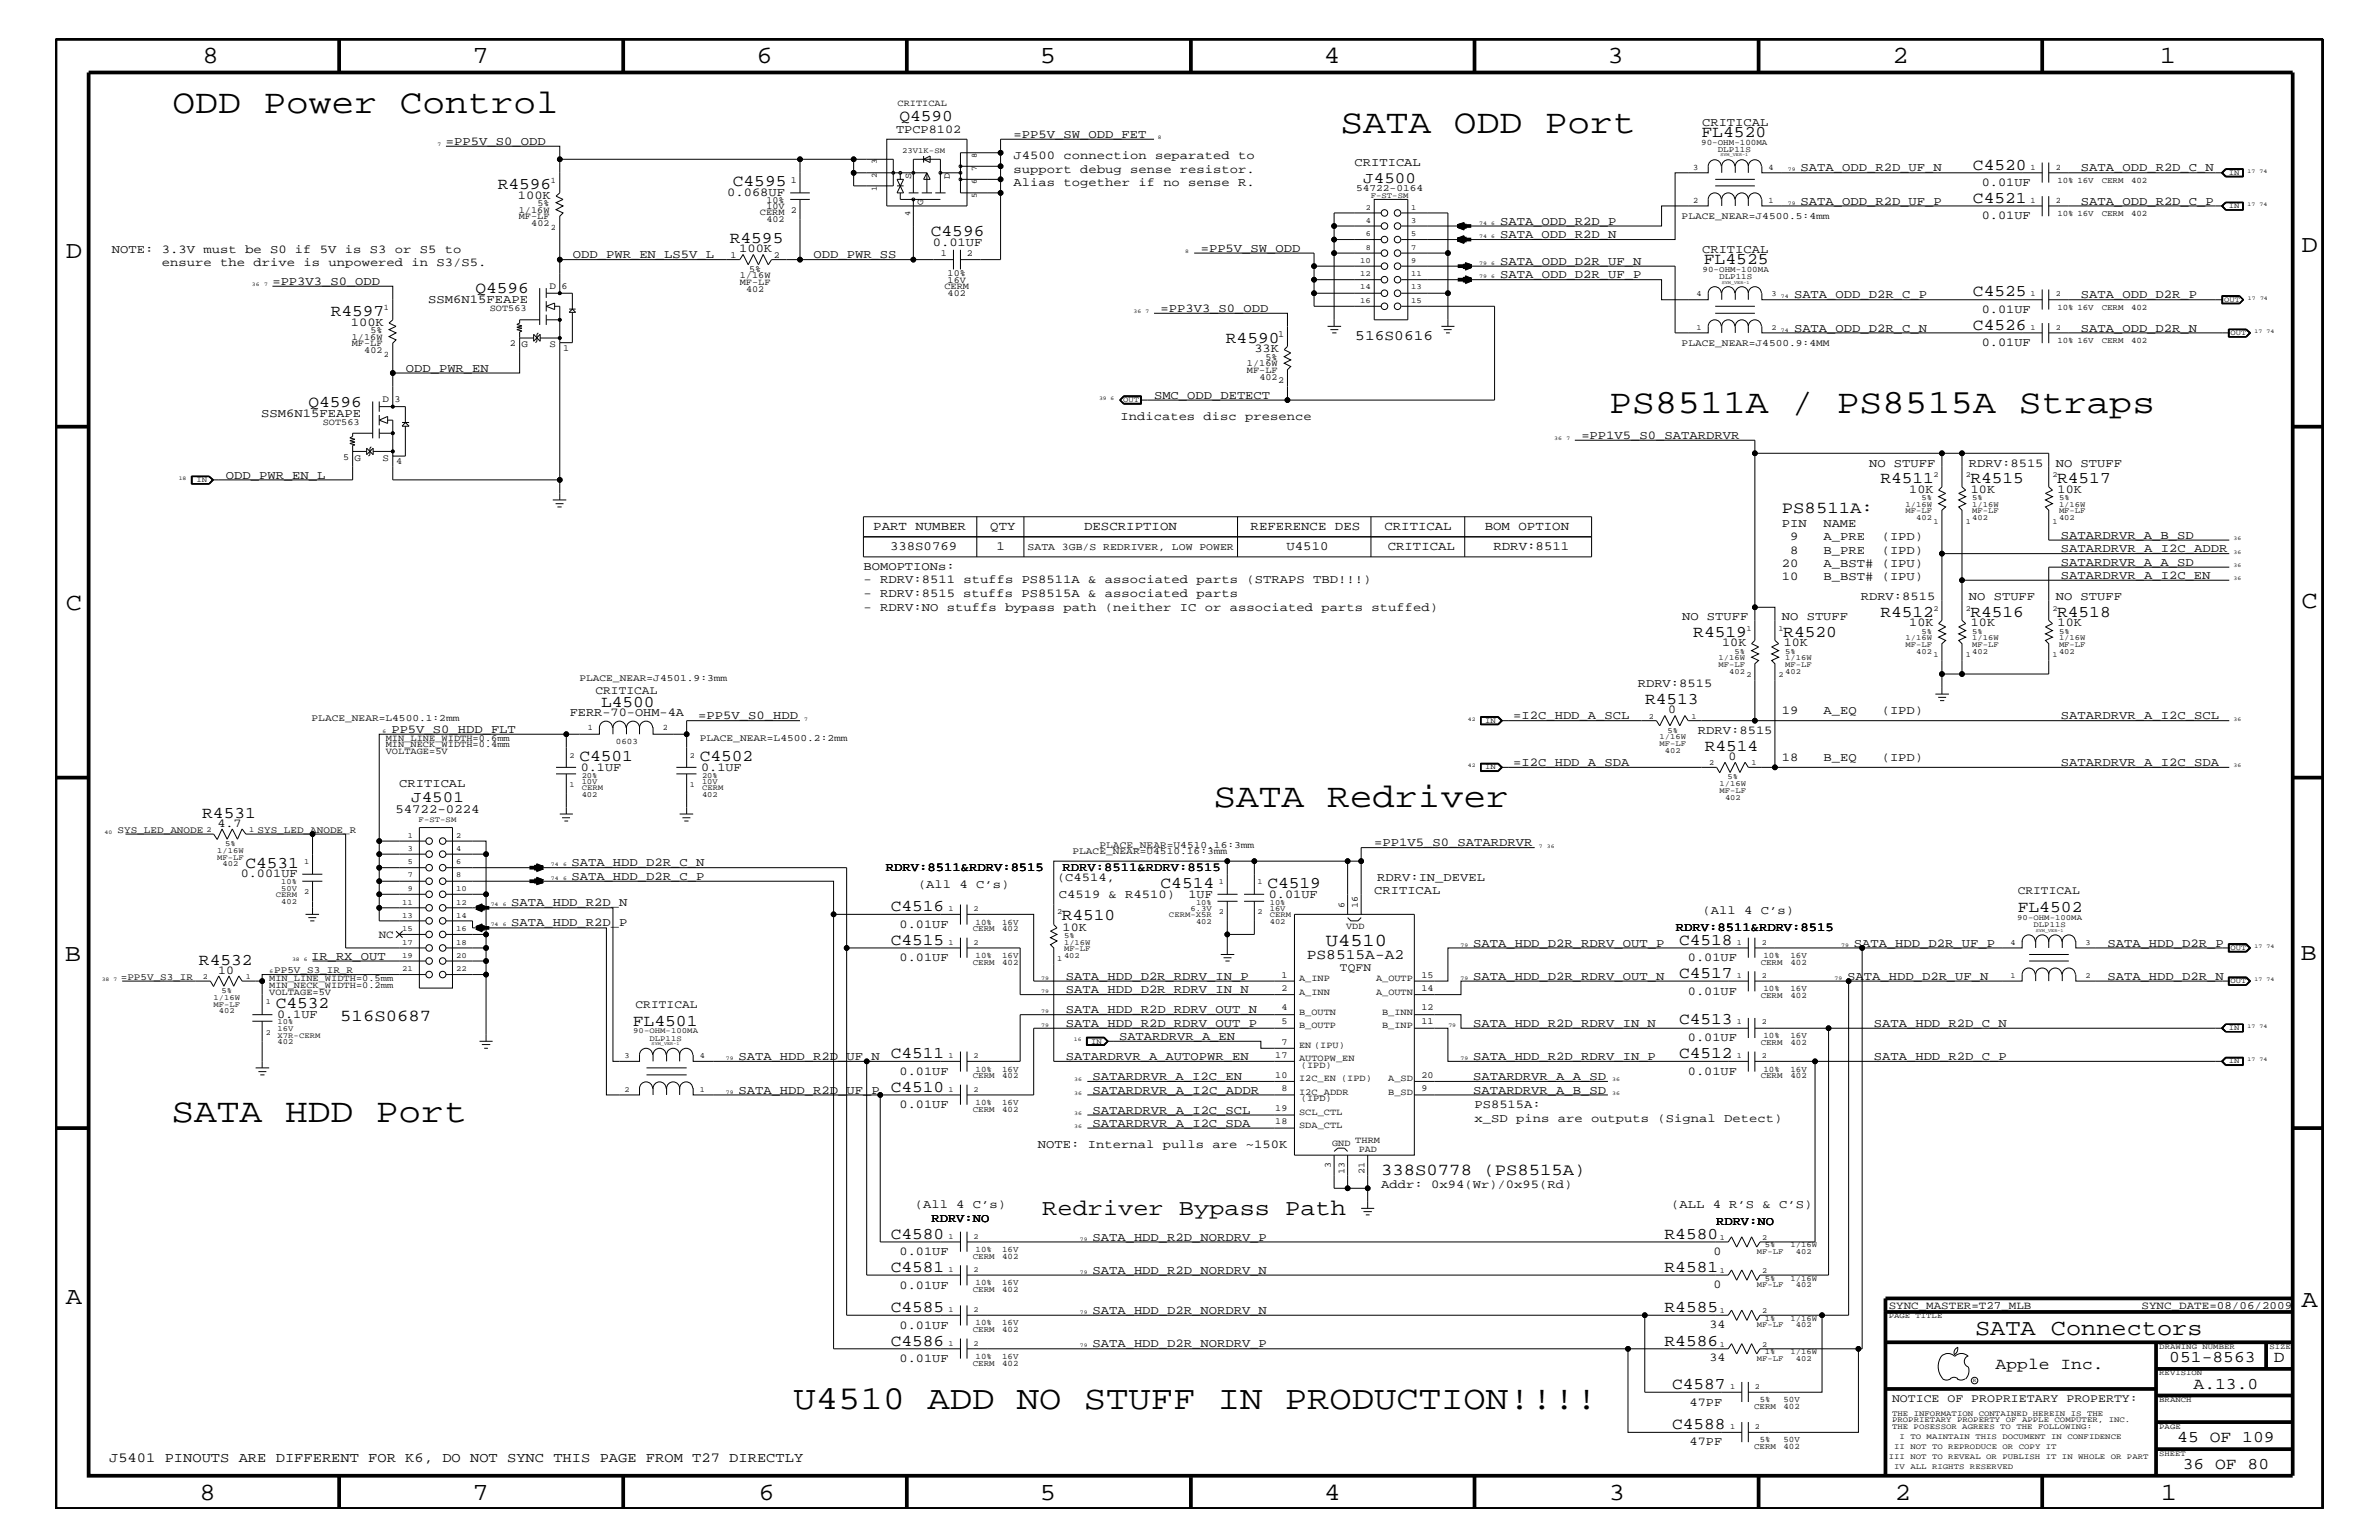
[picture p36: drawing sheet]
<svg xmlns="http://www.w3.org/2000/svg" width="432mm" height="279mm" viewBox="0 0 432 279" stroke-linecap="round" stroke-linejoin="round" font-family="sans-serif">
<defs><g id="words">
<g font-size="6.2">
<text x="31.3" y="20.4">ODD Power Control</text>
<text x="243.3" y="24.1">SATA ODD Port</text>
<text x="292.1" y="75">PS8511A / PS8515A Straps</text>
<text x="220.3" y="146.5">SATA Redriver</text>
<text x="31.1" y="203.5">SATA HDD Port</text>
</g>
<text font-size="6.1" x="144" y="255.6">U4510 ADD NO STUFF IN PRODUCTION!!!!</text>
<g font-size="4.5">
<text x="36.7" y="11.5">8</text>
<text x="85.8" y="11.5">7</text>
<text x="137.3" y="11.5">6</text>
<text x="188.7" y="11.5">5</text>
<text x="240.3" y="11.5">4</text>
<text x="291.8" y="11.5">3</text>
<text x="343.5" y="11.5">2</text>
<text x="392" y="11.5">1</text>
<text x="11.9" y="46.8">D</text>
<text x="417.7" y="45.7">D</text>
<text x="11.9" y="110.6">C</text>
<text x="417.7" y="110.3">C</text>
<text x="11.8" y="174.3">B</text>
<text x="417.6" y="174.2">B</text>
<text x="11.9" y="236.7">A</text>
<text x="417.7" y="237.1">A</text>
<text x="36.2" y="272.1">8</text>
<text x="85.8" y="272.1">7</text>
<text x="137.7" y="272.1">6</text>
<text x="188.7" y="272.1">5</text>
<text x="240.4" y="272.1">4</text>
<text x="292" y="272.1">3</text>
<text x="343.9" y="272.1">2</text>
<text x="392.2" y="272.1">1</text>
</g>
<g font-size="4.1">
<text x="189.2" y="220.4">Redriver Bypass Path</text>
<text x="358.5" y="242.3">SATA Connectors</text>
</g>
<text font-size="3.3" x="240.7" y="171.6">U4510</text>
<g font-size="3">
<text x="163.2" y="21.9">Q4590</text>
<text x="308.8" y="24.9">FL4520</text>
<text x="90.3" y="34.2">R4596</text>
<text x="133" y="33.7">C4595</text>
<text x="358.1" y="30.8">C4520</text>
<text x="358.1" y="36.8">C4521</text>
<text x="132.5" y="44.1">R4595</text>
<text x="169" y="42.9">C4596</text>
<text x="309.2" y="47.9">FL4525</text>
<text x="86.3" y="53.2">Q4596</text>
<text x="358.1" y="53.8">C4525</text>
<text x="60" y="57.3">R4597</text>
<text x="358.1" y="59.8">C4526</text>
<text x="222.5" y="62.2">R4590</text>
<text x="56" y="73.8">Q4596</text>
<text x="341.3" y="87.6">R4511</text>
<text x="357.6" y="87.6">R4515</text>
<text x="373.4" y="87.6">R4517</text>
<text x="323.4" y="93.2">PS8511A:</text>
<text x="341.3" y="111.9">R4512</text>
<text x="357.6" y="111.9">R4516</text>
<text x="373.4" y="111.9">R4518</text>
<text x="307.3" y="115.5">R4519</text>
<text x="323.7" y="115.5">R4520</text>
<text x="109.1" y="128.2">L4500</text>
<text x="298.6" y="127.7">R4513</text>
<text x="309.4" y="136.2">R4514</text>
<text x="105.2" y="138">C4501</text>
<text x="127" y="138">C4502</text>
<text x="36.7" y="148.4">R4531</text>
<text x="44.5" y="157.4">C4531</text>
<text x="210.7" y="161.1">C4514</text>
<text x="230" y="161.1">C4519</text>
<text x="161.7" y="165.3">C4516</text>
<text x="192.7" y="167">R4510</text>
<text x="366.2" y="165.6">FL4502</text>
<text x="161.7" y="171.4">C4515</text>
<text x="304.8" y="171.4">C4518</text>
<text x="36.1" y="175">R4532</text>
<text x="304.8" y="177.4">C4517</text>
<text x="50" y="182.9">C4532</text>
<text x="61.8" y="185.3">516S0687</text>
<text x="304.8" y="185.9">C4513</text>
<text x="114.9" y="186.1">FL4501</text>
<text x="161.7" y="192">C4511</text>
<text x="304.8" y="192">C4512</text>
<text x="161.7" y="198.1">C4510</text>
<text x="250.7" y="213.2">338S0778 (PS8515A)</text>
<text x="161.7" y="224.7">C4580</text>
<text x="302.1" y="224.7">R4580</text>
<text x="161.7" y="230.7">C4581</text>
<text x="302.1" y="230.7">R4581</text>
<text x="161.7" y="238">C4585</text>
<text x="302.1" y="238">R4585</text>
<text x="161.7" y="244.1">C4586</text>
<text x="302.1" y="244.1">R4586</text>
<text x="303.5" y="252">C4587</text>
<text x="362.2" y="248.4">Apple Inc.</text>
<text x="393.7" y="247.1">051-8563</text>
<text x="398.1" y="252">A.13.0</text>
<text x="412.7" y="247.1">D</text>
<text x="303.5" y="259.3">C4588</text>
<text x="395.2" y="261.6">45 OF 109</text>
<text x="396.2" y="266.6">36 OF 80</text>
</g>
<g font-size="2.9">
<text x="247.4" y="33.1">J4500</text>
<text x="74.6" y="145.6">J4501</text>
</g>
<g font-size="2.6">
<text x="246" y="61.7">516S0616</text>
<text x="237.2" y="174">PS8515A-A2</text>
</g>
<text font-size="2.5" x="19.8" y="265.3">J5401 PINOUTS ARE DIFFERENT FOR K6, DO NOT SYNC THIS PAGE FROM T27 DIRECTLY</text>
<g font-size="2.3">
<text x="158.5" y="96.2">PART NUMBER</text>
<text x="161.5" y="99.9">338S0769</text>
<text x="179.7" y="96.2">QTY</text>
<text x="180.8" y="99.9">1</text>
<text x="196.8" y="96.2">DESCRIPTION</text>
<text x="227" y="96.2">REFERENCE DES</text>
<text x="233.5" y="99.9">U4510</text>
<text x="251.3" y="96.2">CRITICAL</text>
<text x="251.9" y="99.9">CRITICAL</text>
<text x="269.5" y="96.2">BOM OPTION</text>
<text x="271.1" y="99.9">RDRV:8511</text>
<text x="71.8" y="147.5">54722-0224</text>
</g>
<g font-size="2.2">
<text x="308.9" y="22.9">CRITICAL</text>
<text x="80.9" y="26.3">=PP5V_S0_ODD</text>
<text x="162.6" y="24.2">TPCP8102</text>
<text x="184" y="28.9">J4500 connection separated to</text>
<text x="184" y="25">=PP5V_SW_ODD_FET</text>
<text x="132" y="35.6">0.068UF</text>
<text x="184" y="31.4">support debug sense resistor.</text>
<text x="184" y="33.7">Alias together if no sense R.</text>
<text x="245.9" y="30.2">CRITICAL</text>
<text x="326.8" y="31.1">SATA_ODD_R2D_UF_N</text>
<text x="359.7" y="33.7">0.01UF</text>
<text x="377.7" y="31.1">SATA_ODD_R2D_C_N</text>
<text x="94" y="36.1">100K</text>
<text x="272.3" y="40.8">SATA_ODD_R2D_P</text>
<text x="326.8" y="37.2">SATA_ODD_R2D_UF_P</text>
<text x="359.7" y="39.8">0.01UF</text>
<text x="377.7" y="37.2">SATA_ODD_R2D_C_P</text>
<text x="20.3" y="45.9">NOTE: 3.3V must be S0 if 5V is S3 or S5 to</text>
<text x="104" y="46.8">ODD_PWR_EN_LS5V_L</text>
<text x="134.2" y="45.7">100K</text>
<text x="147.7" y="46.8">ODD_PWR_SS</text>
<text x="169.3" y="44.6">0.01UF</text>
<text x="217.9" y="45.7">=PP5V_SW_ODD</text>
<text x="272.3" y="43.2">SATA_ODD_R2D_N</text>
<text x="308.9" y="45.9">CRITICAL</text>
<text x="29.4" y="48.3">ensure the drive is unpowered in S3/S5.</text>
<text x="49.4" y="51.7">=PP3V3_S0_ODD</text>
<text x="272.3" y="50.5">SATA_ODD_D2R_UF_P</text>
<text x="272.3" y="48">SATA_ODD_D2R_UF_N</text>
<text x="63.7" y="59.1">100K</text>
<text x="77.7" y="55.1">SSM6N15FEAPE</text>
<text x="210.7" y="56.6">=PP3V3_S0_ODD</text>
<text x="325.6" y="54.1">SATA_ODD_D2R_C_P</text>
<text x="359.7" y="56.8">0.01UF</text>
<text x="377.7" y="54.1">SATA_ODD_D2R_P</text>
<text x="227.7" y="64">33K</text>
<text x="325.6" y="60.2">SATA_ODD_D2R_C_N</text>
<text x="359.7" y="62.9">0.01UF</text>
<text x="377.7" y="60.2">SATA_ODD_D2R_N</text>
<text x="73.7" y="67.5">ODD_PWR_EN</text>
<text x="47.4" y="75.7">SSM6N15FEAPE</text>
<text x="203.4" y="76.2">Indicates disc presence</text>
<text x="209.5" y="72.3">SMC_ODD_DETECT</text>
<text x="287" y="79.6">=PP1V5_S0_SATARDRVR</text>
<text x="41" y="86.9">ODD_PWR_EN_L</text>
<text x="339.3" y="84.7">NO STUFF</text>
<text x="346.5" y="89.4">10K</text>
<text x="357.4" y="84.7">RDRV:8515</text>
<text x="357.7" y="89.4">10K</text>
<text x="373.1" y="84.7">NO STUFF</text>
<text x="373.5" y="89.4">10K</text>
<text x="323.4" y="95.6">PIN</text>
<text x="331" y="95.6">NAME</text>
<text x="324.9" y="100.4">8</text>
<text x="324.9" y="98">9</text>
<text x="331" y="100.4">B_PRE</text>
<text x="331" y="98">A_PRE</text>
<text x="341.5" y="100.4">(IPD)</text>
<text x="341.5" y="98">(IPD)</text>
<text x="374.1" y="100.2">SATARDRVR_A_I2C_ADDR</text>
<text x="374.1" y="97.7">SATARDRVR_A_B_SD</text>
<text x="156.7" y="103.5">BOMOPTIONs:</text>
<text x="156.7" y="105.9">- RDRV:8511 stuffs PS8511A &amp; associated parts (STRAPS TBD!!!)</text>
<text x="323.4" y="105.3">10</text>
<text x="323.4" y="102.9">20</text>
<text x="331" y="105.3">B_BST# (IPU)</text>
<text x="331" y="102.9">A_BST# (IPU)</text>
<text x="374.1" y="105">SATARDRVR_A_I2C_EN</text>
<text x="374.1" y="102.6">SATARDRVR_A_A_SD</text>
<text x="156.7" y="108.3">- RDRV:8515 stuffs PS8515A &amp; associated parts</text>
<text x="156.7" y="110.8">- RDRV:NO stuffs bypass path (neither IC or associated parts stuffed)</text>
<text x="305.3" y="112.6">NO STUFF</text>
<text x="323.4" y="112.6">NO STUFF</text>
<text x="337.7" y="108.9">RDRV:8515</text>
<text x="346.5" y="113.7">10K</text>
<text x="357.4" y="108.9">NO STUFF</text>
<text x="357.7" y="113.7">10K</text>
<text x="373.1" y="108.9">NO STUFF</text>
<text x="373.5" y="113.7">10K</text>
<text x="312.6" y="117.3">10K</text>
<text x="323.8" y="117.3">10K</text>
<text x="297.3" y="124.7">RDRV:8515</text>
<text x="103.4" y="129.9">FERR-70-OHM-4A</text>
<text x="126.7" y="130.5">=PP5V_S0_HDD</text>
<text x="274.7" y="130.5">=I2C_HDD_A_SCL</text>
<text x="302.8" y="129.4">0</text>
<text x="323.4" y="129.6">19</text>
<text x="331" y="129.6">A_EQ</text>
<text x="341.5" y="129.6">(IPD)</text>
<text x="374.1" y="130.5">SATARDRVR_A_I2C_SCL</text>
<text x="71" y="133">PP5V_S0_HDD_FLT</text>
<text x="308.2" y="133.2">RDRV:8515</text>
<text x="313.7" y="137.9">0</text>
<text x="72.5" y="142.9">CRITICAL</text>
<text x="105.4" y="139.8">0.1UF</text>
<text x="127.3" y="139.8">0.1UF</text>
<text x="274.7" y="139">=I2C_HDD_A_SDA</text>
<text x="323.4" y="138">18</text>
<text x="331" y="138">B_EQ</text>
<text x="341.5" y="138">(IPD)</text>
<text x="374.1" y="139">SATARDRVR_A_I2C_SDA</text>
<text x="39.5" y="150.1">4.7</text>
<text x="249.4" y="153.5">=PP1V5_S0_SATARDRVR</text>
<text x="43.7" y="159.2">0.001UF</text>
<text x="103.7" y="157.2">SATA_HDD_D2R_C_N</text>
<text x="103.7" y="159.6">SATA_HDD_D2R_C_P</text>
<text x="160.8" y="158">RDRV:8511&amp;RDRV:8515</text>
<text x="166.6" y="161.1">(All 4 C’s)</text>
<text x="191.9" y="159.9">(C4514,</text>
<text x="192.9" y="158">RDRV:8511&amp;RDRV:8515</text>
<text x="250" y="159.9">RDRV:IN_DEVEL</text>
<text x="92.8" y="164.5">SATA_HDD_R2D_N</text>
<text x="192.2" y="162.8">C4519 &amp; R4510)</text>
<text x="215.7" y="162.8">1UF</text>
<text x="230.3" y="162.8">0.01UF</text>
<text x="249.4" y="162.2">CRITICAL</text>
<text x="309" y="165.9">(All 4 C’s)</text>
<text x="92.8" y="168.1">SATA_HDD_R2D_P</text>
<text x="163.3" y="168.3">0.01UF</text>
<text x="192.9" y="168.9">10K</text>
<text x="267.4" y="171.7">SATA_HDD_D2R_RDRV_OUT_P</text>
<text x="304.2" y="168.9">RDRV:8511&amp;RDRV:8515</text>
<text x="336.5" y="171.7">SATA_HDD_D2R_UF_P</text>
<text x="382.5" y="171.7">SATA_HDD_D2R_P</text>
<text x="39.6" y="176.7">10</text>
<text x="56.5" y="174.2">IR_RX_OUT</text>
<text x="163.3" y="174.4">0.01UF</text>
<text x="193.5" y="177.7">SATA_HDD_D2R_RDRV_IN_P</text>
<text x="267.4" y="177.7">SATA_HDD_D2R_RDRV_OUT_N</text>
<text x="306.4" y="174.4">0.01UF</text>
<text x="335.3" y="177.7">SATA_HDD_D2R_UF_N</text>
<text x="382.5" y="177.7">SATA_HDD_D2R_N</text>
<text x="50.3" y="184.7">0.1UF</text>
<text x="193.5" y="183.8">SATA_HDD_R2D_RDRV_OUT_N</text>
<text x="193.5" y="180.2">SATA_HDD_D2R_RDRV_IN_N</text>
<text x="306.4" y="180.5">0.01UF</text>
<text x="193.5" y="186.3">SATA_HDD_R2D_RDRV_OUT_P</text>
<text x="203.1" y="188.7">SATARDRVR_A_EN</text>
<text x="267.4" y="186.3">SATA_HDD_R2D_RDRV_IN_N</text>
<text x="306.4" y="188.9">0.01UF</text>
<text x="340.1" y="186.3">SATA_HDD_R2D_C_N</text>
<text x="134" y="192.3">SATA_HDD_R2D_UF_N</text>
<text x="163.3" y="195">0.01UF</text>
<text x="193.5" y="192.3">SATARDRVR_A_AUTOPWR_EN</text>
<text x="198.3" y="195.9">SATARDRVR_A_I2C_EN</text>
<text x="267.4" y="195.9">SATARDRVR_A_A_SD</text>
<text x="267.4" y="192.3">SATA_HDD_R2D_RDRV_IN_P</text>
<text x="306.4" y="195">0.01UF</text>
<text x="340.1" y="192.3">SATA_HDD_R2D_C_P</text>
<text x="134" y="198.4">SATA_HDD_R2D_UF_P</text>
<text x="163.3" y="201">0.01UF</text>
<text x="198.3" y="202">SATARDRVR_A_I2C_SCL</text>
<text x="198.3" y="198.4">SATARDRVR_A_I2C_ADDR</text>
<text x="267.4" y="198.4">SATARDRVR_A_B_SD</text>
<text x="267.6" y="201">PS8515A:</text>
<text x="267.6" y="203.5">x_SD pins are outputs (Signal Detect)</text>
<text x="188.4" y="208.3">NOTE: Internal pulls are ~150K</text>
<text x="198.3" y="204.4">SATARDRVR_A_I2C_SDA</text>
<text x="250.7" y="215.6">Addr: 0x94(Wr)/0x95(Rd)</text>
<text x="166" y="219.2">(All 4 C’s)</text>
<text x="169.1" y="221.7">RDRV:NO</text>
<text x="303.3" y="219.2">(ALL 4 R’S &amp; C’S)</text>
<text x="163.3" y="227.7">0.01UF</text>
<text x="198.3" y="225.1">SATA_HDD_R2D_NORDRV_P</text>
<text x="311" y="227.6">0</text>
<text x="311.5" y="222.3">RDRV:NO</text>
<text x="163.3" y="233.8">0.01UF</text>
<text x="198.3" y="231.1">SATA_HDD_R2D_NORDRV_N</text>
<text x="311" y="233.7">0</text>
<text x="198.3" y="238.4">SATA_HDD_D2R_NORDRV_N</text>
<text x="163.3" y="241.1">0.01UF</text>
<text x="198.3" y="244.5">SATA_HDD_D2R_NORDRV_P</text>
<text x="310.3" y="240.9">34</text>
<text x="163.3" y="247.1">0.01UF</text>
<text x="310.3" y="247">34</text>
<text x="306.7" y="255">47PF</text>
<text x="306.7" y="262.2">47PF</text>
</g>
<g font-size="2.1">
<text x="108.1" y="125.9">CRITICAL</text>
<text x="366.2" y="162.2">CRITICAL</text>
<text x="243.2" y="176.2">TQFN</text>
<text x="115.4" y="182.9">CRITICAL</text>
<text x="343.4" y="254.4">NOTICE OF PROPRIETARY PROPERTY:</text>
</g>
<g font-size="2">
<text x="68.7" y="170.1">NC</text>
<text x="342.8" y="237.4">SYNC_MASTER=T27_MLB</text>
<text x="388.7" y="237.4">SYNC_DATE=08/06/2009</text>
</g>
<text font-size="1.9" x="186.5" y="99.9">SATA 3GB/S REDRIVER, LOW POWER</text>
<g font-size="1.8">
<text x="246.1" y="34.7">54722-0164</text>
<text x="305.2" y="39.8">PLACE_NEAR=J4500.5:4mm</text>
<text x="99.7" y="52.4">D</text>
<text x="94.7" y="63">G</text>
<text x="99.7" y="63">S</text>
<text x="305.2" y="62.9">PLACE_NEAR=J4500.9:4MM</text>
<text x="69.4" y="73">D</text>
<text x="64.3" y="83.6">G</text>
<text x="69.4" y="83.6">S</text>
<text x="105.2" y="123.5">PLACE_NEAR=J4501.9:3mm</text>
<text x="56.6" y="130.8">PLACE_NEAR=L4500.1:2mm</text>
<text x="127" y="134.4">PLACE_NEAR=L4500.2:2mm</text>
<text x="21.3" y="151.1">SYS_LED_ANODE</text>
<text x="46.7" y="151.1">SYS_LED_ANODE_R</text>
<text x="194.6" y="155">PLACE_NEAR=U4510.16:3mm</text>
<text x="199.6" y="153.8">PLACE_NEAR=U4510.16:3mm</text>
<text x="21.9" y="177.7">=PP5V_S3_IR</text>
<text x="49.8" y="176.6">PP5V_S3_IR_R</text>
</g>
<g font-size="1.7">
<text x="162.9" y="19.2">CRITICAL</text>
<text x="143.5" y="33.1">1</text>
<text x="165.4" y="32.5" transform="rotate(-90 165.4 32.5)">S</text>
<text x="172.4" y="32.5" transform="rotate(-90 172.4 32.5)">D</text>
<text x="94.1" y="38.6">1/16W</text>
<text x="94.1" y="39.8">MF-LF</text>
<text x="96.4" y="41">402</text>
<text x="97.5" y="37.4">5%</text>
<text x="137.9" y="39.1">CERM 2</text>
<text x="139.1" y="37.9">10V</text>
<text x="139.1" y="36.8">10%</text>
<text x="139.1" y="40.3">402</text>
<text x="167.6" y="37.2" transform="rotate(-90 167.6 37.2)">G</text>
<text x="132.6" y="46.8">1</text>
<text x="140.5" y="46.8">2</text>
<text x="170.8" y="46.5">1</text>
<text x="175.5" y="46.5">2</text>
<text x="101.9" y="52.4">6</text>
<text x="134.3" y="50.5">1/16W</text>
<text x="134.3" y="51.7">MF-LF</text>
<text x="135.4" y="52.9">402</text>
<text x="136" y="49.3">5%</text>
<text x="171.4" y="52.5">CERM</text>
<text x="172" y="51.3">16V</text>
<text x="172" y="50.2">10%</text>
<text x="172" y="53.8">402</text>
<text x="88.9" y="56.4">SOT563</text>
<text x="63.8" y="62.9">MF-LF</text>
<text x="63.8" y="61.7">1/16W</text>
<text x="66.1" y="64">402</text>
<text x="67.2" y="60.4">5%</text>
<text x="92.5" y="62.9">2</text>
<text x="102.2" y="63.6">1</text>
<text x="229.7" y="65.3">5%</text>
<text x="232" y="61.1">1</text>
<text x="226.3" y="67.7">MF-LF</text>
<text x="226.3" y="66.5">1/16W</text>
<text x="228.6" y="68.9">402</text>
<text x="232" y="69.5">2</text>
<text x="58.6" y="77.1">SOT563</text>
<text x="71.6" y="72.9">3</text>
<text x="62.3" y="83.5">5</text>
<text x="71.9" y="84.2">4</text>
<text x="70" y="135.6">MIN_NECK_WIDTH=0.4mm</text>
<text x="70" y="136.8">VOLTAGE=5V</text>
<text x="70" y="134.4">MIN_LINE_WIDTH=0.6mm</text>
<text x="244" y="164.7" transform="rotate(-90 244 164.7)">6</text>
<text x="246.5" y="164.7" transform="rotate(-90 246.5 164.7)">16</text>
<text x="244.3" y="168.6">VDD</text>
<text x="48.9" y="179.3">MIN_NECK_WIDTH=0.2mm</text>
<text x="48.9" y="178">MIN_LINE_WIDTH=0.5mm</text>
<text x="232.6" y="177.4">1</text>
<text x="232.6" y="179.9">2</text>
<text x="235.8" y="178">A_INP</text>
<text x="249.8" y="178">A_OUTP</text>
<text x="258" y="177.4">15</text>
<text x="258" y="179.9">14</text>
<text x="48.9" y="180.5">VOLTAGE=5V</text>
<text x="232.6" y="183.3">4</text>
<text x="232.6" y="185.8">5</text>
<text x="235.8" y="180.5">A_INN</text>
<text x="235.8" y="184.1">B_OUTN</text>
<text x="249.8" y="180.5">A_OUTN</text>
<text x="250.9" y="184.1">B_INN</text>
<text x="258" y="183.3">12</text>
<text x="258" y="185.8">11</text>
<text x="231.5" y="192">17</text>
<text x="232.6" y="189.5">7</text>
<text x="235.8" y="186.5">B_OUTP</text>
<text x="235.8" y="190.2">EN (IPU)</text>
<text x="250.9" y="186.5">B_INP</text>
<text x="231.5" y="195.5">10</text>
<text x="232.6" y="197.9">8</text>
<text x="235.8" y="196.2">I2C_EN (IPD)</text>
<text x="235.8" y="192.6">AUTOPW_EN</text>
<text x="236.1" y="193.7">(IPD)</text>
<text x="252" y="196.2">A_SD</text>
<text x="258" y="197.9">9</text>
<text x="258" y="195.5">20</text>
<text x="231.5" y="201.5">19</text>
<text x="231.5" y="204">18</text>
<text x="235.8" y="198.7">I2C_ADDR</text>
<text x="235.8" y="202.3">SCL_CTL</text>
<text x="236.1" y="199.8">(IPD)</text>
<text x="252" y="198.7">B_SD</text>
<text x="235.8" y="204.7">SDA_CTL</text>
<text x="241.8" y="208">GND</text>
<text x="246" y="207.5">THRM</text>
<text x="246.6" y="209.1">PAD</text>
<text x="241.6" y="211.9" transform="rotate(-90 241.6 211.9)">3</text>
<text x="244" y="213" transform="rotate(-90 244 213)">13</text>
<text x="247.6" y="213" transform="rotate(-90 247.6 213)">21</text>
</g>
<g font-size="1.5">
<text x="308.8" y="26.3">90-OHM-100MA</text>
<text x="311.8" y="27.5">DLP11S</text>
<text x="100" y="33.1">1</text>
<text x="307.3" y="30.8">3</text>
<text x="321" y="30.8">4</text>
<text x="368.6" y="30.8">1</text>
<text x="373.1" y="30.8">2</text>
<text x="373.4" y="33.1">10% 16V</text>
<text x="381.5" y="33.1">CERM</text>
<text x="386.8" y="33.1">402</text>
<text x="100" y="41.7">2</text>
<text x="307.3" y="36.8">2</text>
<text x="321" y="36.8">1</text>
<text x="368.6" y="36.8">1</text>
<text x="373.1" y="36.8">2</text>
<text x="373.4" y="39.2">10% 16V</text>
<text x="381.5" y="39.2">CERM</text>
<text x="386.8" y="39.2">402</text>
<text x="309" y="49.3">90-OHM-100MA</text>
<text x="312" y="50.7">DLP11S</text>
<text x="69.7" y="56.2">1</text>
<text x="373.4" y="56.2">10% 16V</text>
<text x="381.5" y="56.2">CERM</text>
<text x="386.8" y="56.2">402</text>
<text x="69.7" y="64.7">2</text>
<text x="373.4" y="62.3">10% 16V</text>
<text x="381.5" y="62.3">CERM</text>
<text x="386.8" y="62.3">402</text>
<text x="106.7" y="132.5">1</text>
<text x="111.8" y="135.1">0603</text>
<text x="120.3" y="132.5">2</text>
<text x="177.1" y="167.8">10%</text>
<text x="181.9" y="167.8">16V</text>
<text x="176.6" y="168.9">CERM</text>
<text x="177.1" y="173.8">10%</text>
<text x="181.9" y="173.8">16V</text>
<text x="181.9" y="168.9">402</text>
<text x="320.1" y="173.8">10%</text>
<text x="325" y="173.8">16V</text>
<text x="176.6" y="175">CERM</text>
<text x="181.9" y="175">402</text>
<text x="319.6" y="175">CERM</text>
<text x="320.1" y="179.9">10%</text>
<text x="325" y="179.9">16V</text>
<text x="325" y="175">402</text>
<text x="319.6" y="181">CERM</text>
<text x="325" y="181">402</text>
<text x="319.6" y="189.5">CERM</text>
<text x="320.1" y="188.3">10%</text>
<text x="325" y="188.3">16V</text>
<text x="325" y="189.5">402</text>
<text x="176.6" y="195.6">CERM</text>
<text x="177.1" y="194.4">10%</text>
<text x="181.9" y="195.6">402</text>
<text x="181.9" y="194.4">16V</text>
<text x="319.6" y="195.6">CERM</text>
<text x="320.1" y="194.4">10%</text>
<text x="325" y="194.4">16V</text>
<text x="325" y="195.6">402</text>
<text x="176.6" y="201.7">CERM</text>
<text x="177.1" y="200.4">10%</text>
<text x="181.9" y="201.7">402</text>
<text x="181.9" y="200.4">16V</text>
<text x="177.1" y="227.1">10%</text>
<text x="181.9" y="227.1">16V</text>
<text x="176.6" y="228.4">CERM</text>
<text x="177.1" y="233.2">10%</text>
<text x="181.9" y="228.4">402</text>
<text x="181.9" y="233.2">16V</text>
<text x="176.6" y="234.4">CERM</text>
<text x="181.9" y="234.4">402</text>
<text x="176.6" y="241.7">CERM</text>
<text x="177.1" y="240.5">10%</text>
<text x="181.9" y="241.7">402</text>
<text x="181.9" y="240.5">16V</text>
<text x="176.6" y="247.8">CERM</text>
<text x="177.1" y="246.5">10%</text>
<text x="181.9" y="246.5">16V</text>
<text x="181.9" y="247.8">402</text>
<text x="318.4" y="255.6">CERM</text>
<text x="319.4" y="254.4">5%</text>
<text x="323.7" y="255.6">402</text>
<text x="323.7" y="254.4">50V</text>
<text x="318.4" y="262.9">CERM</text>
<text x="319.4" y="261.6">5%</text>
<text x="323.7" y="261.6">50V</text>
<text x="323.7" y="262.9">402</text>
</g>
<g font-size="1.4">
<text x="159.2" y="29.8" transform="rotate(-90 159.2 29.8)">3</text>
<text x="163.7" y="27.7">23V1K-SM</text>
<text x="177.3" y="28.6" transform="rotate(-90 177.3 28.6)">8</text>
<text x="159.2" y="34.7" transform="rotate(-90 159.2 34.7)">1</text>
<text x="159.2" y="32.3" transform="rotate(-90 159.2 32.3)">2</text>
<text x="177.3" y="35.9" transform="rotate(-90 177.3 35.9)">5</text>
<text x="177.3" y="33.5" transform="rotate(-90 177.3 33.5)">6</text>
<text x="177.3" y="31.1" transform="rotate(-90 177.3 31.1)">7</text>
<text x="248.8" y="35.8">F-ST-SM</text>
<text x="404.5" y="31.7">IN</text>
<text x="165.2" y="39.2" transform="rotate(-90 165.2 39.2)">4</text>
<text x="247.9" y="40.4">4</text>
<text x="247.9" y="38">2</text>
<text x="256.1" y="40.4">3</text>
<text x="256.1" y="38">1</text>
<text x="404.5" y="37.8">IN</text>
<text x="246.9" y="47.7">10</text>
<text x="247.9" y="45.3">8</text>
<text x="247.9" y="42.9">6</text>
<text x="256.1" y="47.7">9</text>
<text x="256.1" y="45.3">7</text>
<text x="256.1" y="42.9">5</text>
<text x="246.9" y="52.5">14</text>
<text x="246.9" y="50.2">12</text>
<text x="256.1" y="52.5">13</text>
<text x="256.1" y="50.2">11</text>
<text x="307.9" y="53.8">4</text>
<text x="321.6" y="53.8">3</text>
<text x="368.6" y="53.8">1</text>
<text x="373.1" y="53.8">2</text>
<text x="246.9" y="55">16</text>
<text x="256.1" y="55">15</text>
<text x="307.9" y="59.8">1</text>
<text x="321.6" y="59.8">2</text>
<text x="368.6" y="59.8">1</text>
<text x="373.1" y="59.8">2</text>
<text x="403.7" y="54.7">OUT</text>
<text x="404.9" y="60.8">OUT</text>
<text x="203.9" y="72.9">OUT</text>
<text x="35.6" y="87.5">IN</text>
<text x="350.9" y="86.5">2</text>
<text x="356.8" y="86.5">2</text>
<text x="372.5" y="86.5">2</text>
<text x="345.9" y="93.2">MF-LF</text>
<text x="345.9" y="92">1/16W</text>
<text x="347.8" y="94.3">402</text>
<text x="348.7" y="90.7">5%</text>
<text x="350.9" y="95">1</text>
<text x="356.8" y="95">1</text>
<text x="358" y="93.2">MF-LF</text>
<text x="358" y="92">1/16W</text>
<text x="358" y="90.7">5%</text>
<text x="358" y="94.3">402</text>
<text x="372.5" y="95">1</text>
<text x="373.7" y="94.3">402</text>
<text x="373.7" y="90.7">5%</text>
<text x="373.7" y="92">1/16W</text>
<text x="373.7" y="93.2">MF-LF</text>
<text x="350.9" y="110.8">2</text>
<text x="356.8" y="110.8">2</text>
<text x="372.5" y="110.8">2</text>
<text x="311.9" y="119.8">1/16W</text>
<text x="314.8" y="118.6">5%</text>
<text x="317" y="114.4">1</text>
<text x="322.8" y="114.4">1</text>
<text x="324" y="118.6">5%</text>
<text x="324" y="119.8">1/16W</text>
<text x="345.9" y="116.2">1/16W</text>
<text x="345.9" y="117.4">MF-LF</text>
<text x="347.8" y="118.6">402</text>
<text x="348.7" y="115">5%</text>
<text x="350.9" y="119.2">1</text>
<text x="356.8" y="119.2">1</text>
<text x="358" y="117.4">MF-LF</text>
<text x="358" y="116.2">1/16W</text>
<text x="358" y="115">5%</text>
<text x="358" y="118.6">402</text>
<text x="372.5" y="119.2">1</text>
<text x="373.7" y="118.6">402</text>
<text x="373.7" y="115">5%</text>
<text x="373.7" y="116.2">1/16W</text>
<text x="373.7" y="117.4">MF-LF</text>
<text x="311.9" y="121">MF-LF</text>
<text x="313.9" y="122.3">402</text>
<text x="317" y="122.9">2</text>
<text x="322.8" y="122.9">2</text>
<text x="324" y="121">MF-LF</text>
<text x="324" y="122.3">402</text>
<text x="269.6" y="131.1">IN</text>
<text x="299.3" y="130.4">2</text>
<text x="307" y="130.4">1</text>
<text x="103.4" y="137.4">2</text>
<text x="125.2" y="137.4">2</text>
<text x="301.2" y="135.3">MF-LF</text>
<text x="301.2" y="134.1">1/16W</text>
<text x="302.2" y="136.6">402</text>
<text x="302.6" y="133">5%</text>
<text x="103.4" y="142.9">1</text>
<text x="105.6" y="143.4">CERM</text>
<text x="105.6" y="142.2">10V</text>
<text x="105.6" y="141.1">20%</text>
<text x="125.2" y="142.9">1</text>
<text x="127.4" y="142.2">10V</text>
<text x="127.4" y="141.1">20%</text>
<text x="127.4" y="143.4">CERM</text>
<text x="269.6" y="139.6">IN</text>
<text x="310.2" y="138.9">2</text>
<text x="312.1" y="142.6">1/16W</text>
<text x="312.1" y="143.9">MF-LF</text>
<text x="313.6" y="141.4">5%</text>
<text x="317.9" y="138.9">1</text>
<text x="76" y="149.2">F-ST-SM</text>
<text x="105.6" y="144.6">402</text>
<text x="127.4" y="144.6">402</text>
<text x="313.1" y="145.1">402</text>
<text x="37.5" y="151">2</text>
<text x="39.4" y="154.7">1/16W</text>
<text x="39.4" y="156">MF-LF</text>
<text x="40.9" y="153.5">5%</text>
<text x="45.2" y="151">1</text>
<text x="74" y="152">1</text>
<text x="74" y="154.4">3</text>
<text x="82.8" y="152">2</text>
<text x="82.8" y="154.4">4</text>
<text x="40.4" y="157.2">402</text>
<text x="51.1" y="160.5">10%</text>
<text x="51.1" y="161.6">50V</text>
<text x="55.2" y="156.8">1</text>
<text x="74" y="159.2">7</text>
<text x="74" y="156.8">5</text>
<text x="74" y="161.7">9</text>
<text x="82.8" y="156.8">6</text>
<text x="82.8" y="159.2">8</text>
<text x="82.8" y="161.7">10</text>
<text x="221.2" y="160.5">1</text>
<text x="228.3" y="160.5">1</text>
<text x="50" y="162.8">CERM</text>
<text x="51.1" y="163.9">402</text>
<text x="55.2" y="162.2">2</text>
<text x="73" y="164.1">11</text>
<text x="73" y="166.5">13</text>
<text x="82.8" y="166.5">14</text>
<text x="82.8" y="164.1">12</text>
<text x="172.1" y="165.3">1</text>
<text x="176.7" y="165.3">2</text>
<text x="191.9" y="165.9">2</text>
<text x="212.2" y="166.4">CERM-X5R</text>
<text x="216.1" y="165.2">6.3V</text>
<text x="217.1" y="167.6">402</text>
<text x="217.1" y="164.1">10%</text>
<text x="221.2" y="165.9">2</text>
<text x="228.3" y="165.9">2</text>
<text x="230.5" y="167.6">402</text>
<text x="230.5" y="166.4">CERM</text>
<text x="230.5" y="165.2">16V</text>
<text x="230.5" y="164.1">10%</text>
<text x="366.1" y="166.9">90-OHM-100MA</text>
<text x="73" y="168.9">15</text>
<text x="73" y="173.8">19</text>
<text x="73" y="171.4">17</text>
<text x="82.8" y="171.4">18</text>
<text x="82.8" y="168.9">16</text>
<text x="82.8" y="173.8">20</text>
<text x="172.1" y="171.4">1</text>
<text x="176.7" y="171.4">2</text>
<text x="193.1" y="172.6">MF-LF</text>
<text x="193.1" y="171.4">1/16W</text>
<text x="193.1" y="170.1">5%</text>
<text x="193.1" y="173.8">402</text>
<text x="315.2" y="171.4">1</text>
<text x="319.8" y="171.4">2</text>
<text x="364.9" y="171.4">4</text>
<text x="369.1" y="168.2">DLP11S</text>
<text x="378.5" y="171.4">3</text>
<text x="404.9" y="172.3">OUT</text>
<text x="36.8" y="177.7">2</text>
<text x="44.6" y="177.7">1</text>
<text x="73" y="176.2">21</text>
<text x="82.8" y="176.2">22</text>
<text x="191.9" y="174.4">1</text>
<text x="315.2" y="177.4">1</text>
<text x="319.8" y="177.4">2</text>
<text x="364.9" y="177.4">1</text>
<text x="378.5" y="177.4">2</text>
<text x="404.9" y="178.4">OUT</text>
<text x="38.7" y="181.4">1/16W</text>
<text x="38.7" y="182.7">MF-LF</text>
<text x="39.7" y="183.8">402</text>
<text x="40.2" y="180.2">5%</text>
<text x="48.3" y="182.2">1</text>
<text x="50.4" y="185.9">10%</text>
<text x="315.2" y="185.9">1</text>
<text x="319.8" y="185.9">2</text>
<text x="48.3" y="187.7">2</text>
<text x="50.4" y="187">16V</text>
<text x="50.4" y="189.4">402</text>
<text x="50.4" y="188.2">X7R-CERM</text>
<text x="113.4" y="192">3</text>
<text x="114.9" y="187.5">90-OHM-100MA</text>
<text x="117.9" y="188.8">DLP11S</text>
<text x="127" y="192">4</text>
<text x="172.1" y="192">1</text>
<text x="176.7" y="192">2</text>
<text x="198" y="189.3">IN</text>
<text x="315.2" y="192">1</text>
<text x="319.8" y="192">2</text>
<text x="404.5" y="186.9">IN</text>
<text x="404.5" y="192.9">IN</text>
<text x="113.4" y="198.1">2</text>
<text x="127" y="198.1">1</text>
<text x="172.1" y="198.1">1</text>
<text x="176.7" y="198.1">2</text>
<text x="172.1" y="224.7">1</text>
<text x="176.7" y="224.7">2</text>
<text x="312.2" y="224.9">1</text>
<text x="318.9" y="227.5">MF-LF</text>
<text x="319.9" y="224.9">2</text>
<text x="320.3" y="226.3">5%</text>
<text x="325" y="226.3">1/16W</text>
<text x="326" y="227.5">402</text>
<text x="172.1" y="230.7">1</text>
<text x="176.7" y="230.7">2</text>
<text x="312.2" y="231">1</text>
<text x="318.9" y="233.5">MF-LF</text>
<text x="319.9" y="231">2</text>
<text x="320.3" y="232.4">5%</text>
<text x="325" y="232.4">1/16W</text>
<text x="326" y="233.5">402</text>
<text x="172.1" y="238">1</text>
<text x="176.7" y="238">2</text>
<text x="312.2" y="238.3">1</text>
<text x="319.9" y="238.3">2</text>
<text x="320.3" y="239.6">1%</text>
<text x="325" y="239.6">1/16W</text>
<text x="342.8" y="239.2">PAGE TITLE</text>
<text x="172.1" y="244.1">1</text>
<text x="176.7" y="244.1">2</text>
<text x="312.2" y="244.4">1</text>
<text x="318.9" y="240.8">MF-LF</text>
<text x="319.9" y="244.4">2</text>
<text x="320.3" y="245.6">1%</text>
<text x="325" y="245.6">1/16W</text>
<text x="326" y="240.8">402</text>
<text x="391.9" y="244.7">DRAWING NUMBER</text>
<text x="411.9" y="244.7">SIZE</text>
<text x="314" y="252">1</text>
<text x="318.5" y="252">2</text>
<text x="318.9" y="246.9">MF-LF</text>
<text x="326" y="246.9">402</text>
<text x="391.9" y="249.5">REVISION</text>
<text x="343.4" y="256.8">THE INFORMATION CONTAINED HEREIN IS THE</text>
<text x="391.9" y="254.4">BRANCH</text>
<text x="314" y="259.3">1</text>
<text x="318.5" y="259.3">2</text>
<text x="343.4" y="259.3">THE POSESSOR AGREES TO THE FOLLOWING:</text>
<text x="343.4" y="258">PROPRIETARY PROPERTY OF APPLE COMPUTER, INC.</text>
<text x="343.8" y="262.9">II NOT TO REPRODUCE OR COPY IT</text>
<text x="344.8" y="261.1">I TO MAINTAIN THIS DOCUMENT IN CONFIDENCE</text>
<text x="391.9" y="259.3">PAGE</text>
<text x="342.8" y="264.7">III NOT TO REVEAL OR PUBLISH IT IN WHOLE OR PART</text>
<text x="343.8" y="266.6">IV ALL RIGHTS RESERVED</text>
<text x="391.9" y="264.1">SHEET</text>
</g>
<g font-size="1">
<text x="79.4" y="26.5">7</text>
<text x="210.1" y="25.3">8</text>
<text x="324.5" y="31.1">79</text>
<text x="407.9" y="31.4">17</text>
<text x="410.1" y="31.4">74</text>
<text x="268.5" y="40.8">74</text>
<text x="270.7" y="40.8">6</text>
<text x="324.5" y="37.2">79</text>
<text x="407.9" y="37.4">17</text>
<text x="410.1" y="37.4">74</text>
<text x="215.1" y="45.9">8</text>
<text x="268.5" y="43.2">74</text>
<text x="270.7" y="43.2">6</text>
<text x="45.7" y="51.9">36</text>
<text x="47.9" y="51.9">7</text>
<text x="268.5" y="50.5">79</text>
<text x="268.5" y="48">79</text>
<text x="270.7" y="50.5">6</text>
<text x="270.7" y="48">6</text>
<text x="205.7" y="56.8">36</text>
<text x="207.9" y="56.8">7</text>
<text x="323.3" y="54.1">74</text>
<text x="408" y="54.4">17</text>
<text x="410.2" y="54.4">74</text>
<text x="323.3" y="60.2">74</text>
<text x="409.2" y="60.4">17</text>
<text x="411.4" y="60.4">74</text>
<text x="199.5" y="72.6">39 6</text>
<text x="282.1" y="79.9">36</text>
<text x="284.3" y="79.9">7</text>
<text x="32.4" y="87.1">18</text>
<text x="405.4" y="100.4">36</text>
<text x="405.4" y="98">36</text>
<text x="405.4" y="105.3">36</text>
<text x="405.4" y="102.9">36</text>
<text x="146" y="130.8">7</text>
<text x="266.4" y="130.8">42</text>
<text x="405.4" y="130.8">36</text>
<text x="69.4" y="133">6</text>
<text x="266.4" y="139.2">42</text>
<text x="405.4" y="139.2">36</text>
<text x="19" y="151.3">40</text>
<text x="279.3" y="153.8">7</text>
<text x="280.8" y="153.8">36</text>
<text x="100" y="157.2">74</text>
<text x="100" y="159.6">74</text>
<text x="102.2" y="157.2">6</text>
<text x="102.2" y="159.6">6</text>
<text x="89.1" y="164.5">74</text>
<text x="91.3" y="164.5">6</text>
<text x="89.1" y="168.1">74</text>
<text x="91.3" y="168.1">6</text>
<text x="265.1" y="171.7">79</text>
<text x="334.2" y="171.7">79</text>
<text x="409.2" y="172">17</text>
<text x="411.4" y="172">74</text>
<text x="18.5" y="178">38 7</text>
<text x="48.9" y="176.6">6</text>
<text x="53" y="174.4">38 6</text>
<text x="189" y="177.7">79</text>
<text x="265.1" y="177.7">79</text>
<text x="333" y="177.7">79</text>
<text x="409.2" y="178">17</text>
<text x="411.4" y="178">74</text>
<text x="189" y="183.8">79</text>
<text x="189" y="180.2">79</text>
<text x="189" y="186.3">79</text>
<text x="194.9" y="188.9">16</text>
<text x="262.9" y="186.3">79</text>
<text x="407.9" y="186.5">17</text>
<text x="410.1" y="186.5">74</text>
<text x="131.7" y="192.3">79</text>
<text x="195" y="196.2">36</text>
<text x="265.1" y="192.3">79</text>
<text x="292.6" y="196.2">36</text>
<text x="407.9" y="192.6">17</text>
<text x="410.1" y="192.6">74</text>
<text x="131.7" y="198.4">79</text>
<text x="195" y="202.3">36</text>
<text x="195" y="198.7">36</text>
<text x="292.6" y="198.7">36</text>
<text x="195" y="204.7">36</text>
<text x="196" y="225.1">79</text>
<text x="196" y="231.1">79</text>
<text x="196" y="238.4">79</text>
<text x="196" y="244.5">79</text>
<text x="358.1" y="250.7">R</text>
</g>
<g font-size=".8">
<text x="312.3" y="28.4">SYM_VER-1</text>
<text x="312.5" y="51.5">SYM_VER-1</text>
<text x="369.5" y="169">SYM_VER-1</text>
<text x="118.3" y="189.7">SYM_VER-1</text>
</g>
</g></defs>
<g fill="none" stroke="#000" stroke-width=".18">
<path d="M80.9 26.5h20.7v2.4h43.6M101.6 28.9v6.1l-.7 .6 1.3 .6-1.3 .6 1.3 .6-1.3 .6 1.3 .6-.6 .6v7.9h32.7l.6-.9 .9 1.8 .9-1.8 1 1.8 .8-1.8 .9 1.8 .6-.9h5.2v-10.9M143.4 35h3.6M143.4 36.2h3.6M145.2 28.9h16.9v4.8h-7.2v-2.3h13.3M145.2 28.9v6.1M154.9 28.9v2.5M161 25.3h14.5v12.1h-14.5zM162.8 33.7h1.2M162.8 32.5h1.2l-1.2 2.5h1.2zM163.4 31.4v1.1M163.4 35v1.2h7.3"/>
<path d="M164.9 35h1.8M165.8 36.2v10.9h-20.6M165.8 35v-6.1h4.9v6.1M167.3 35h1.9M167.6 28.9l1.2-.6v1.2zM167.6 28.3v1.2M168.2 31.4l.6 1.1h-1.2zM168.2 31.4v3.6M169.8 35h1.8M170.7 31.4h3.6M174.3 30.2h7.3M181.6 30.2v2.3h-7.3"/>
<path d="M181.6 27.7h-7.3v7.3h7.3v-2.5M181.6 35v12.1h-7.3M209.5 25.3h-27.9v4.9M249.4 36.2h6.1v21.8h-6.1zM250.7 38.6h-8.6v2.4M254.3 38.6h8.5v7.3M311.3 33.7h7.2M311.3 32.5h7.2M312.4 30.2a1.19 1.19 0 0 0-1.2-1.2 1.19 1.19 0 0 0-1.2 1.2v1.2h-6v12.1h-49.7M312.4 36.2a1.19 1.19 0 0 0-1.2-1.2 1.19 1.19 0 0 0-1.2 1.2v1.2h-8.4v3.6h-47.3M314.9 30.2a1.19 1.19 0 0 0-1.2-1.2 1.19 1.19 0 0 0-1.2 1.2v1.2M314.9 36.2a1.19 1.19 0 0 0-1.2-1.2 1.19 1.19 0 0 0-1.2 1.2v1.2"/>
<path d="M317.3 30.2a1.19 1.19 0 0 1 1.2-1.2 1.19 1.19 0 0 1 1.2 1.2M317.3 36.2a1.19 1.19 0 0 0-1.2-1.2 1.19 1.19 0 0 0-1.1 1.2v1.2M317.3 36.2a1.19 1.19 0 0 1 1.2-1.2 1.19 1.19 0 0 1 1.2 1.2M317.3 30.2a1.19 1.19 0 0 0-1.2-1.2 1.19 1.19 0 0 0-1.1 1.2v1.2M317.3 30.2v1.2M317.3 36.2v1.2M319.8 30.2v1.2h50.9M319.8 36.2v1.2h50.9M370.7 29.5v3.6M370.7 35.6v3.6M371.9 37.4h31.5M371.9 31.4h31.5"/>
<path d="M371.9 29.5v3.6M371.9 35.6v3.6M403.2 31.4l.7-.8h3.3v1.5h-3.3zM403.9 36.7h3.3v1.4h-3.3M403.9 36.7l-.7 .7 .7 .7M403.9 36.7l-.6 .7 .6 .7M404 36.8l-.6 .6 .6 .6M404 30.7l-.6 .7 .6 .6M404 36.8h3.1v1.2h-3.1M407.1 30.8h-3.1l-.6 .6 .6 .5h3.1M407.1 30.7v1.3M407.2 30.7h-3.3l-.6 .7 .6 .6h3.3"/>
<path d="M49.4 51.9h21.9v6.1l-.7 .6 1.3 .6-1.3 .6 1.3 .6-1.3 .7 1.3 .6-.6 .6v11.5M98 58h-3.7v.6l-.5 .3 .9 .2-.9 .3 .9 .1-.9 .3 .9 .3-.4 .1v7.5h-23M98 52.3v6.7M99.1 58h2.5M99.1 53.2h4.8v2.9M99.1 52.3v1.7M99.1 54.6v1.9M99.1 57.1v1.9M99.1 55.6l1.6-.6v1.2zM100.7 55.6h.9v35.1M101.6 47.1v6.1M103.3 56.7l.6-.6 .6 .6z"/>
<path d="M103.3 56.1h1.2M103.9 56.7v5.5h-2.3M165.8 47.1h7.3M173.1 45.3v3.6M174.3 45.3v3.6M209.5 56.8h24.2v6.1l-.6 .5 1.2 .6-1.2 .7 1.2 .6-1.2 .6 1.2 .6-.6 .6v5.5h-26.7M216.7 45.9h21.8v2.4M238.5 48.3v4.9h12.2M238.5 53.2v2.4h12.2M238.5 50.7h12.2M238.5 48.3h12.2M241 59.2h2.4"/>
<path d="M241.5 59.8h1.4M242.1 43.5v2.4M250.7 45.9h-8.6v13.3M250.7 41h-8.6v2.5h8.6M254.3 50.7h47.3v3.7h8.4v-1.2a1.19 1.19 0 0 1 1.2-1.2 1.19 1.19 0 0 1 1.2 1.2M254.3 48.3h49.7v12.1h6v-1.2a1.19 1.19 0 0 1 1.2-1.2 1.19 1.19 0 0 1 1.2 1.2M254.3 53.2h8.5v6M254.3 45.9h8.5v7.3M254.3 55.6h17v17h-37.6M261.6 59.2h2.4M262 59.8h1.5M311.3 55.6h7.2"/>
<path d="M311.3 56.8h7.2M314.9 59.2a1.19 1.19 0 0 0-1.2-1.2 1.19 1.19 0 0 0-1.2 1.2v1.2M314.9 53.2a1.19 1.19 0 0 0-1.2-1.2 1.19 1.19 0 0 0-1.2 1.2v1.2M317.3 53.2a1.19 1.19 0 0 1 1.2-1.2 1.19 1.19 0 0 1 1.2 1.2M317.3 53.2a1.19 1.19 0 0 0-1.2-1.2 1.19 1.19 0 0 0-1.1 1.2v1.2M317.3 59.2a1.19 1.19 0 0 0-1.2-1.2 1.19 1.19 0 0 0-1.1 1.2v1.2M317.3 59.2a1.19 1.19 0 0 1 1.2-1.2 1.19 1.19 0 0 1 1.2 1.2M317.3 53.2v1.2M317.3 59.2v1.2M319.8 53.2v1.2h50.9M319.8 59.2v1.2h50.9M370.7 52.5v3.7"/>
<path d="M370.7 58.6v3.7M371.9 52.5v3.7M371.9 58.6v3.7M371.9 54.4h31.5M403.3 53.6h3.2l.7 .8-.7 .7h-3.2zM403.4 53.7h3.1l.7 .7-.7 .7h-3.1zM403.4 53.8h3.1l.6 .6-.6 .6h-3.1zM404.5 59.7h3.3l.7 .7-.7 .8h-3.3zM404.5 59.7v1.5M404.5 59.8h3.2M404.6 59.8v1.3M407.7 59.7l.7 .7-.7 .8"/>
<path d="M407.7 59.8l.6 .6-.6 .7M67.6 78.6h-3.6v.6l-.5 .2 .9 .3-.9 .3 .9 .2-.9 .3 .9 .2-.4 .1v6.3h-25.5M67.6 72.8v6.7M68.8 73.8h4.8v2.9M68.8 72.8v1.9M68.8 75.3v1.9M68.8 77.8v1.7M68.8 78.6h2.5M68.8 76.2l1.6-.6v1.2zM70.4 76.2h.9v10.9h30.3M73 76.7h1.3M73.6 76.7l.7 .6h-1.3z"/>
<path d="M73.6 77.3v5.4h-2.3h.1M94.3 61.3h2.6M96.9 60.6v1.3l1.1-1.3v1.3zM97.7 60.4l-.2 .2v1.3l-.3 .3M98 61.3h3.6M203.3 72.6l.7 .6M204 71.8h3.2v1.5h-3.2l-.8-.7zM204 73.2h3.1M204 71.8l-.7 .8M204 73.2l-.6-.6 .6-.6h3v1.2M207.1 71.8v1.5h-3.1l-.7-.7M207.1 71.9h-3.1l-.7 .7"/>
<path d="M241.8 60.4h.8M262.5 60.4h.6M285.8 79.9h32.7v2.3h34M371.9 60.4h32.7M404.5 61.1h3.2M34.7 86.4h3.3l.8 .7-.8 .7h-3.3zM34.8 87.7h3.1M34.8 86.4v1.4M34.8 86.5h3.1M34.9 86.5v1.2M37.9 86.5l.7 .6-.7 .6M37.9 86.4l.8 .7-.8 .7"/>
<path d="M37.9 86.5l.6 .6M38.5 87.1l-.6 .6M64.1 81.8l-.1 .1h2.5M66.5 81.3v1.2l1.2-1.2v1.2zM67.4 81.1l-.3 .2v1.2l-.2 .2M67.7 81.9h3.6M100.3 90.7h2.5M100.8 91.4h1.5M101.2 92h.7M156.7 93.8h132.2v7.2h-132.2zM156.7 97.4h132.2M177.3 93.8v7.2"/>
<path d="M185.8 93.8v7.2M224.6 93.8v7.2M248.8 93.8v7.2M265.9 93.8v7.2M318.5 82.2v34l-.6 .6 1.3 .6-1.3 .7 1.3 .5-1.3 .6 1.3 .6-.7 .6v10.4h86.1M356.1 82.2h-3.6v6.1l-.6 .6 1.2 .6-1.2 .6 1.2 .6-1.2 .7 1.2 .6-.6 .6v7.8h52.1M404.6 98h-32.7v-5.4l-.6-.6 1.2-.6-1.2-.7 1.2-.6-1.2-.6 1.2-.6-.6-.6v-6.1h-15.8v6.1l.7 .6-1.3 .6 1.3 .6-1.3 .6 1.3 .7-1.3 .6 .6 .6v12.7h48.5M318.5 110.2h3.7v6l.6 .6-1.2 .6 1.2 .7-1.2 .5 1.2 .6-1.2 .6 .6 .6v18.8M352.5 100.4v12.2l-.6 .5 1.2 .6-1.2 .7 1.2 .6-1.2 .6 1.2 .6-.6 .6v9.1M356.1 105.3v7.3l.7 .5-1.3 .6 1.3 .7-1.3 .6 1.3 .6-1.3 .6 .6 .6v5.5h-3.6M404.6 102.9h-32.7v9.7l.6 .5-1.2 .6 1.2 .7-1.2 .6 1.2 .6-1.2 .6 .6 .6v5.5h-15.8M100.9 139.2h3.7"/>
<path d="M102.8 133.2h-34v19.4M102.8 133.2v6M108.8 131.9v1.3h-6M108.8 132a1.19 1.19 0 0 1 1.2-1.2 1.19 1.19 0 0 1 1.2 1.2M111.3 132a1.19 1.19 0 0 1 1.1-1.2 1.19 1.19 0 0 1 1.2 1.2M111.3 131.9v1.3M113.7 132a1.19 1.19 0 0 1 1.2-1.2 1.19 1.19 0 0 1 1.2 1.2 1.19 1.19 0 0 1 1.2-1.2 1.19 1.19 0 0 1 1.1 1.2M113.7 131.9v1.3M116.1 131.9v1.3M118.5 131.9v1.3h6.1v6M122.8 139.2h3.6M145.2 130.8h-20.6v2.4"/>
<path d="M268.7 130h3.2l.8 .8-.8 .7h-3.2zM268.7 138.5h3.2l.8 .7-.8 .8h-3.2zM268.7 131.4h3.2M268.7 130.1h3.2M268.7 139.9h3.2M268.7 138.5h3.2M268.8 130.1v1.3M268.8 138.5v1.4M268.8 130.2h3.1l.6 .6M268.8 138.6h3.1l.6 .6M271.9 130.1l.6 .7-.6 .6M271.9 130.1l.7 .7-.7 .6"/>
<path d="M271.9 138.5l.6 .7-.6 .7M271.9 138.5l.7 .7-.7 .7M272.5 139.2h39.1l.6 1M272.5 130.8h28.2l.5 .9 1-1.9 .9 1.9 .9-1.9 .9 1.9 .9-1.9 .6 1h12.1M272.5 130.8l-.6 .5h-3.1M272.5 139.2l-.6 .6h-3.1M351.3 125.9h2.4M351.8 126.5h1.4M352.1 127.1h.8M404.6 139.2h-87.3l-.6-.9-.9 1.9-.8-1.9-1 1.9-.9-1.9-.9 1.9M22.8 151.3h16l.7 1M54.9 159.9h3.6"/>
<path d="M54.9 158.6h3.6M56.7 158.6v-7.3h6v20.7h14.6M56.7 151.3h-12.1l-.7-.9-.8 1.9-.9-1.9-1 1.9-.9-1.9-.8 1.9M56.7 159.9v6M76.1 150.1h6v29.2h-6zM77.3 159.9h-8.5v2.3M77.3 157.4h-8.5v2.5M77.3 155h-8.5v2.4M77.3 152.6h-8.5v2.4M80.9 152.6h7.3v2.4h-7.3M80.9 159.9h70.4v6M80.9 157.4h72.8v14.6h20.6"/>
<path d="M88.2 155v7.2M100.9 140.4h3.7M101.6 147.7h2.4M102 148.4h1.5M102.4 149h.7M102.8 140.4v7.3M122.8 140.4h3.6M123.4 147.7h2.4M123.9 148.4h1.4M124.2 149h.8M124.6 140.4v7.3M222.8 156.2h4.9v6"/>
<path d="M227.7 156.2h19.4M244.6 156.2v9.7M278.6 153.8h-31.5v12.1M22.2 178h16l.6 1M38.8 178.9l.9-1.8 .9 1.8 1-1.8 .8 1.8 .9-1.8 .6 .9h3.7v6.1M55.5 165.9h2.4M56 166.5h1.4M56.3 167.1h.8M56.7 174.4h20.6M71.9 168.9l1.2 1.2M72.5 169.5h4.8M73.1 168.9l-1.2 1.2"/>
<path d="M77.3 176.8h-29.7v1.2M77.3 164.7h-8.5v2.4h8.5M77.3 162.2h-8.5v2.5M80.9 164.7h30.4v27.9h4.8v-1.2a1.19 1.19 0 0 1 1.2-1.2 1.19 1.19 0 0 1 1.1 1.2M80.9 167.1h4.9v1.2h24.3v30.4h6v-1.3M80.9 172h7.3v2.4h-7.3M80.9 162.2h7.3v7.3h-7.3M80.9 176.8h7.3M88.2 169.5v2.5M88.2 174.4v14.5M153.7 172v66.6h20.6M174.3 165.9h-23v78.8h23"/>
<path d="M174.3 164.1v3.7M174.3 170.1v3.7M175.5 165.9h12.1v12.1h47.4M175.5 164.1v3.7M175.5 170.1v3.7M175.5 172h9.7v8.5h49.8M221 162.2h3.6M221 163.5h3.6M221.6 173.2h2.4M222.1 173.8h1.4M222.4 174.4h.8M222.8 162.2v-6h-31.5v11.6l.6 .5-1.2 .6 1.2 .6-1.2 .6 1.2 .6-1.2 .7 .6 .6v20.6h43.7"/>
<path d="M222.8 163.5v9.7M225.8 162.2h3.6M225.8 163.5h3.6M227.7 163.5v6h-4.9M235 165.9h21.7v43.7h-21.7zM244.6 166.5l.6 .6h1.3l.6-.6M317.3 178h-52.1v2.5h-8.5M317.3 172h-54.5v6h-6.1M317.3 170.1v3.7M317.3 176.2v3.7M318.5 170.1v3.7M318.5 176.2v3.7"/>
<path d="M335.5 178v60.6h-4.8v14h-13.4M338 172v72.7h-.7M367 170.7v1.3h-48.5M367 170.8a1.19 1.19 0 0 1 1.2-1.2 1.19 1.19 0 0 1 1.2 1.2M368.3 174.4h7.2M368.3 173.2h7.2M369.4 176.8a1.19 1.19 0 0 0-1.2-1.2 1.19 1.19 0 0 0-1.2 1.2v1.2h-48.5M369.5 170.8a1.19 1.19 0 0 1 1.2-1.2 1.19 1.19 0 0 1 1.2 1.2 1.19 1.19 0 0 1 1.1-1.2 1.19 1.19 0 0 1 1.2 1.2M369.5 170.7v1.3M371.9 176.8a1.19 1.19 0 0 1 1.1-1.2 1.19 1.19 0 0 1 1.2 1.2M371.9 176.8a1.19 1.19 0 0 0-1.2-1.2 1.19 1.19 0 0 0-1.2 1.2v1.2M371.9 170.7v1.3"/>
<path d="M371.9 176.8v1.2M374.3 170.8a1.19 1.19 0 0 1 1.2-1.2 1.19 1.19 0 0 1 1.2 1.2M374.3 170.7v1.3M376.7 176.8a1.19 1.19 0 0 0-1.2-1.2 1.19 1.19 0 0 0-1.2 1.2v1.2M376.8 170.7v1.3h27.8M376.8 176.8v1.2h27.8M404.5 171.2h3.3l.7 .8-.7 .7h-3.3zM404.5 177.2h3.3l.7 .8-.7 .8h-3.3zM404.5 171.2v1.5h3.2M404.5 178.8v-1.5h3.2l.7 .7-.7 .8M404.5 178.7h3.2M404.5 177.4h3.2"/>
<path d="M404.5 171.3h3.2l.6 .7-.6 .7M404.6 171.4h3.1l.6 .6-.6 .6h-3.1zM404.6 177.4v1.3M407.7 177.4l.6 .6-.6 .7M407.7 171.2l.7 .8-.7 .7M45.8 185.3h3.6M45.8 184.1h3.6M46.4 193.7h2.5M46.9 194.4h1.4M47.2 195h.8M47.6 185.3v8.4M87 188.9h2.4"/>
<path d="M87.5 189.5h1.5M87.9 190.2h.7M116.1 197.5a1.19 1.19 0 0 1 1.2-1.2 1.19 1.19 0 0 1 1.1 1.2M117.3 193.7h7.3M117.3 195h7.3M118.5 197.5a1.19 1.19 0 0 1 1.2-1.2 1.19 1.19 0 0 1 1.2 1.2M118.5 197.4v1.3M120.9 191.4a1.19 1.19 0 0 0-1.2-1.2 1.19 1.19 0 0 0-1.2 1.2v1.2M121 197.5a1.19 1.19 0 0 1 1.2-1.2 1.19 1.19 0 0 1 1.2 1.2 1.19 1.19 0 0 1 1.1-1.2 1.19 1.19 0 0 1 1.2 1.2M121 197.4v1.3M123.4 191.4a1.19 1.19 0 0 1 1.1-1.2 1.19 1.19 0 0 1 1.2 1.2M123.4 191.4a1.19 1.19 0 0 0-1.2-1.2 1.19 1.19 0 0 0-1.2 1.2v1.2"/>
<path d="M123.4 191.4v1.2M123.4 197.4v1.3M125.8 191.4v1.2h48.5M125.8 197.4v1.3h48.5M157.3 192.6v38.7h17M159.8 198.7v26.6h14.5M174.3 190.8v3.6M174.3 196.8v3.6M175.5 190.8v3.6M175.5 196.8v3.6M197.2 188.2h3.2l.8 .7-.8 .8h-3.2zM197.4 188.3h2.9l.7 .6-.7 .6h-2.9z"/>
<path d="M197.4 198.7h37.6M197.4 196.2h37.6M200.4 188.2l.7 .7-.7 .8M200.4 188.2h-3.1v1.5M200.4 188.2l.6 .7M201 188.9h27.9v1.3h6.1M201 188.9l-.6 .7h-3.1M235 184.1h-49.8v8.5h-9.7M235 186.5h-47.4v12.2h-12.1M256.7 184.1h8.5v2.4h52.1M256.7 186.5h6.1v6.1h54.5M256.7 198.7h35.1"/>
<path d="M256.7 196.2h35.1M317.3 184.7v3.6M317.3 190.8v3.6M318.5 186.5h84.9M318.5 192.6h84.9M318.5 184.7v3.6M318.5 190.8v3.6M329.4 192.6v32.7h-10l-.5 1-1-1.9-.8 1.9-1-1.9-.9 1.9-.9-1.9-.6 .9h-138.2M331.9 186.5v44.8h-12.5l-.5 1.1M403.2 192.6l.7-.8h3.3v1.5h-3.3zM403.9 185.8h3.3v1.4h-3.3M403.9 185.8l-.7 .7 .7 .7"/>
<path d="M403.9 185.8l-.6 .7 .6 .7M404 185.9l-.6 .6 .6 .6M404 185.9h3.1v1.2h-3.1M404 191.9l-.6 .7 .6 .6M407.1 192h-3.1l-.6 .6 .6 .6h3.1M407.1 191.9v1.3M407.2 191.9h-3.3l-.6 .7 .6 .6h3.3M197.4 204.7h37.6M197.4 202.3h37.6M242.1 209.6v6h2.5M242.1 208.9l.7-.6h1.2l.6 .6M244.6 209.6v6h3.6v-6"/>
<path d="M247.1 219.2h2.3M247.5 219.8h1.5M248.2 215.6v3.6M174.3 223.5v3.6M174.3 229.6v3.6M174.3 236.8v3.7M175.5 223.5v3.6M175.5 229.6v3.6M175.5 236.8v3.7M175.5 231.3h138.2l.6-.9 .9 1.9 .9-1.9 1 1.9 .8-1.9 1 1.9M175.5 238.6h123M247.9 220.4h.7"/>
<path d="M318.9 239.6l-1-1.9-.8 1.9-1-1.9-.9 1.9-.9-1.9-.6 .9h-15.2v14h17.6M330.7 238.6h-11.3l-.5 1M174.3 242.9v3.6M175.5 242.9v3.6M175.5 244.7h120M316.1 259.9h-20.6v-15.2h18.2l.6-.9 .9 1.8 .9-1.8 1 1.8 .8-1.8 1 1.8 .5-.9h17.9v15.2h-20M316.1 250.7v3.7M316.1 258v3.6M317.3 250.7v3.7M317.3 258v3.6M352.3 246.1a1.69 1.69 0 0 1 2.5 0 1.72 1.72 0 0 1 2.4 0M352.4 246a3.2 3.2 0 0 0 .4 4.3l.8 .1 .4-.2"/>
<path d="M354 250.2l.7-.3 .7 .3M355.2 250.2l.7 .2 .7-.2M355.3 244.4v.3a1.18 1.18 0 0 1-.6 1.1M355.4 244.4a.99 .99 0 0 0-.6 1.4M357.2 246a1.04 1.04 0 0 0-.7 1 1.04 1.04 0 0 0 .7 1M357.3 248l.1 .7a2.11 2.11 0 0 1-.6 1.5"/>
<circle cx="101.6" cy="28.9" r=".42"/>
<circle cx="145.2" cy="28.9" r=".42"/>
<circle cx="154.9" cy="31.4" r=".42"/>
<circle cx="154.9" cy="28.9" r=".42"/>
<circle cx="162.1" cy="31.4" r=".25"/>
<circle cx="163.4" cy="31.4" r=".25"/>
<circle cx="165.8" cy="36.2" r=".25"/>
<circle cx="165.8" cy="31.4" r=".25"/>
<circle cx="170.7" cy="31.4" r=".25"/>
<circle cx="174.3" cy="30.2" r=".25"/>
<circle cx="174.3" cy="32.5" r=".25"/>
<circle cx="174.3" cy="31.4" r=".25"/>
<circle cx="181.6" cy="30.2" r=".42"/>
<circle cx="181.6" cy="32.5" r=".42"/>
<circle cx="181.6" cy="27.7" r=".42"/>
<circle cx="181.6" cy="35" r=".42"/>
<circle cx="251.3" cy="38.6" r=".59"/>
<circle cx="253.7" cy="38.6" r=".59"/>
<circle cx="101.6" cy="47.1" r=".42"/>
<circle cx="101.6" cy="53.2" r=".25"/>
<circle cx="101.6" cy="58" r=".25"/>
<circle cx="145.2" cy="47.1" r=".42"/>
<circle cx="165.8" cy="47.1" r=".42"/>
<circle cx="238.5" cy="48.3" r=".42"/>
<circle cx="238.5" cy="50.7" r=".42"/>
<circle cx="238.5" cy="53.2" r=".42"/>
<circle cx="242.1" cy="41" r=".42"/>
<circle cx="242.1" cy="45.9" r=".42"/>
<circle cx="242.1" cy="43.5" r=".42"/>
<circle cx="251.3" cy="45.9" r=".59"/>
<circle cx="251.3" cy="55.6" r=".59"/>
<circle cx="251.3" cy="48.3" r=".59"/>
<circle cx="251.3" cy="50.7" r=".59"/>
<circle cx="251.3" cy="41" r=".59"/>
<circle cx="251.3" cy="53.2" r=".59"/>
<circle cx="251.3" cy="43.5" r=".59"/>
<circle cx="253.7" cy="45.9" r=".59"/>
<circle cx="253.7" cy="55.6" r=".59"/>
<circle cx="253.7" cy="50.7" r=".59"/>
<circle cx="253.7" cy="48.3" r=".59"/>
<circle cx="253.7" cy="41" r=".59"/>
<circle cx="253.7" cy="53.2" r=".59"/>
<circle cx="253.7" cy="43.5" r=".59"/>
<circle cx="262.8" cy="45.9" r=".42"/>
<circle cx="262.8" cy="53.2" r=".42"/>
<circle cx="71.3" cy="67.7" r=".42"/>
<circle cx="71.3" cy="78.6" r=".25"/>
<circle cx="71.3" cy="73.8" r=".25"/>
<circle cx="101.6" cy="61.3" r=".25"/>
<circle cx="233.7" cy="72.6" r=".42"/>
<circle cx="71.3" cy="81.9" r=".25"/>
<circle cx="101.6" cy="87.1" r=".42"/>
<circle cx="318.5" cy="82.2" r=".42"/>
<circle cx="352.5" cy="82.2" r=".42"/>
<circle cx="356.1" cy="82.2" r=".42"/>
<circle cx="318.5" cy="110.2" r=".42"/>
<circle cx="352.5" cy="100.4" r=".42"/>
<circle cx="356.1" cy="105.3" r=".42"/>
<circle cx="102.8" cy="133.2" r=".42"/>
<circle cx="124.6" cy="133.2" r=".42"/>
<circle cx="318.5" cy="130.8" r=".42"/>
<circle cx="322.2" cy="139.2" r=".42"/>
<circle cx="352.5" cy="122.3" r=".42"/>
<circle cx="356.1" cy="122.3" r=".42"/>
<circle cx="56.7" cy="151.3" r=".42"/>
<circle cx="68.8" cy="152.6" r=".42"/>
<circle cx="68.8" cy="155" r=".42"/>
<circle cx="68.8" cy="157.4" r=".42"/>
<circle cx="68.8" cy="159.9" r=".42"/>
<circle cx="77.9" cy="159.9" r=".59"/>
<circle cx="77.9" cy="155" r=".59"/>
<circle cx="77.9" cy="152.6" r=".59"/>
<circle cx="77.9" cy="157.4" r=".59"/>
<circle cx="80.3" cy="159.9" r=".59"/>
<circle cx="80.3" cy="155" r=".59"/>
<circle cx="80.3" cy="152.6" r=".59"/>
<circle cx="80.3" cy="157.4" r=".59"/>
<circle cx="88.2" cy="155" r=".42"/>
<circle cx="222.8" cy="156.2" r=".42"/>
<circle cx="227.7" cy="156.2" r=".42"/>
<circle cx="244.6" cy="156.2" r=".42"/>
<circle cx="247.1" cy="156.2" r=".42"/>
<circle cx="47.6" cy="178" r=".42"/>
<circle cx="68.8" cy="162.2" r=".42"/>
<circle cx="68.8" cy="164.7" r=".42"/>
<circle cx="77.9" cy="167.1" r=".59"/>
<circle cx="77.9" cy="172" r=".59"/>
<circle cx="77.9" cy="164.7" r=".59"/>
<circle cx="77.9" cy="176.8" r=".59"/>
<circle cx="77.9" cy="162.2" r=".59"/>
<circle cx="77.9" cy="169.5" r=".59"/>
<circle cx="77.9" cy="174.4" r=".59"/>
<circle cx="80.3" cy="176.8" r=".59"/>
<circle cx="80.3" cy="162.2" r=".59"/>
<circle cx="80.3" cy="172" r=".59"/>
<circle cx="80.3" cy="164.7" r=".59"/>
<circle cx="80.3" cy="167.1" r=".59"/>
<circle cx="80.3" cy="169.5" r=".59"/>
<circle cx="80.3" cy="174.4" r=".59"/>
<circle cx="88.2" cy="162.2" r=".42"/>
<circle cx="88.2" cy="174.4" r=".42"/>
<circle cx="88.2" cy="169.5" r=".42"/>
<circle cx="88.2" cy="172" r=".42"/>
<circle cx="88.2" cy="176.8" r=".42"/>
<circle cx="151.3" cy="165.9" r=".42"/>
<circle cx="153.7" cy="172" r=".42"/>
<circle cx="222.8" cy="169.5" r=".42"/>
<circle cx="335.5" cy="178" r=".42"/>
<circle cx="338" cy="172" r=".42"/>
<circle cx="157.3" cy="192.6" r=".42"/>
<circle cx="159.8" cy="198.7" r=".42"/>
<circle cx="329.4" cy="192.6" r=".42"/>
<circle cx="331.9" cy="186.5" r=".42"/>
<circle cx="244.6" cy="215.6" r=".42"/>
<circle cx="248.2" cy="215.6" r=".42"/>
<circle cx="298.5" cy="238.6" r=".42"/>
<circle cx="330.7" cy="238.6" r=".42"/>
<circle cx="295.5" cy="244.7" r=".42"/>
<circle cx="337.3" cy="244.7" r=".42"/>
<circle cx="358.4" cy="250.5" r=".59"/>
</g>
<g fill="#000">
<circle cx="101.6" cy="28.9" r=".42"/>
<circle cx="145.2" cy="28.9" r=".42"/>
<circle cx="154.9" cy="31.4" r=".42"/>
<circle cx="154.9" cy="28.9" r=".42"/>
<circle cx="181.6" cy="30.2" r=".42"/>
<circle cx="181.6" cy="32.5" r=".42"/>
<circle cx="181.6" cy="27.7" r=".42"/>
<circle cx="181.6" cy="35" r=".42"/>
<circle cx="101.6" cy="47.1" r=".42"/>
<circle cx="101.6" cy="53.2" r=".25"/>
<circle cx="101.6" cy="58" r=".25"/>
<circle cx="145.2" cy="47.1" r=".42"/>
<circle cx="165.8" cy="47.1" r=".42"/>
<circle cx="238.5" cy="48.3" r=".42"/>
<circle cx="238.5" cy="50.7" r=".42"/>
<circle cx="238.5" cy="53.2" r=".42"/>
<circle cx="242.1" cy="41" r=".42"/>
<circle cx="242.1" cy="45.9" r=".42"/>
<circle cx="242.1" cy="43.5" r=".42"/>
<circle cx="262.8" cy="45.9" r=".42"/>
<circle cx="262.8" cy="53.2" r=".42"/>
<circle cx="71.3" cy="67.7" r=".42"/>
<circle cx="71.3" cy="78.6" r=".25"/>
<circle cx="71.3" cy="73.8" r=".25"/>
<circle cx="101.6" cy="61.3" r=".25"/>
<circle cx="233.7" cy="72.6" r=".42"/>
<circle cx="71.3" cy="81.9" r=".25"/>
<circle cx="101.6" cy="87.1" r=".42"/>
<circle cx="318.5" cy="82.2" r=".42"/>
<circle cx="352.5" cy="82.2" r=".42"/>
<circle cx="356.1" cy="82.2" r=".42"/>
<circle cx="318.5" cy="110.2" r=".42"/>
<circle cx="352.5" cy="100.4" r=".42"/>
<circle cx="356.1" cy="105.3" r=".42"/>
<circle cx="102.8" cy="133.2" r=".42"/>
<circle cx="124.6" cy="133.2" r=".42"/>
<circle cx="318.5" cy="130.8" r=".42"/>
<circle cx="322.2" cy="139.2" r=".42"/>
<circle cx="352.5" cy="122.3" r=".42"/>
<circle cx="356.1" cy="122.3" r=".42"/>
<circle cx="56.7" cy="151.3" r=".42"/>
<circle cx="68.8" cy="152.6" r=".42"/>
<circle cx="68.8" cy="155" r=".42"/>
<circle cx="68.8" cy="157.4" r=".42"/>
<circle cx="68.8" cy="159.9" r=".42"/>
<circle cx="88.2" cy="155" r=".42"/>
<circle cx="222.8" cy="156.2" r=".42"/>
<circle cx="227.7" cy="156.2" r=".42"/>
<circle cx="244.6" cy="156.2" r=".42"/>
<circle cx="247.1" cy="156.2" r=".42"/>
<circle cx="47.6" cy="178" r=".42"/>
<circle cx="68.8" cy="162.2" r=".42"/>
<circle cx="68.8" cy="164.7" r=".42"/>
<circle cx="88.2" cy="162.2" r=".42"/>
<circle cx="88.2" cy="174.4" r=".42"/>
<circle cx="88.2" cy="169.5" r=".42"/>
<circle cx="88.2" cy="172" r=".42"/>
<circle cx="88.2" cy="176.8" r=".42"/>
<circle cx="151.3" cy="165.9" r=".42"/>
<circle cx="153.7" cy="172" r=".42"/>
<circle cx="222.8" cy="169.5" r=".42"/>
<circle cx="335.5" cy="178" r=".42"/>
<circle cx="338" cy="172" r=".42"/>
<circle cx="157.3" cy="192.6" r=".42"/>
<circle cx="159.8" cy="198.7" r=".42"/>
<circle cx="329.4" cy="192.6" r=".42"/>
<circle cx="331.9" cy="186.5" r=".42"/>
<circle cx="244.6" cy="215.6" r=".42"/>
<circle cx="248.2" cy="215.6" r=".42"/>
<circle cx="298.5" cy="238.6" r=".42"/>
<circle cx="330.7" cy="238.6" r=".42"/>
<circle cx="295.5" cy="244.7" r=".42"/>
<circle cx="337.3" cy="244.7" r=".42"/>
</g>
<g fill="none" stroke="#000" stroke-width=".68" stroke-linecap="butt">
<path d="M10.1 7.1h411.5v266.7h-411.5zM16.1 13.2h400v254.5h-400zM61.6 7.1v6.1M113.1 7.1v6.1M164.6 7.1v6.1M216.2 7.1v6.1M267.6 7.1v6.1M319.2 7.1v6.1M370.7 7.1v6.1M264.6 50.7h2.4M264.6 41l1.3-.4v.9zM264.6 43.5l1.3-.5v1z"/>
<path d="M264.6 48.3h2.4M264.6 43.5h2.4M264.6 43.5h1.3M264.6 43.5l1.3 .3M264.6 43.5l1.3 .2M264.6 41h2.4M264.6 41l1.3 .2M264.6 41l1.3 .4M264.6 41l1.3 .3M265.9 47.9l1.1 .4-1.1 .5zM265.9 50.2l1.1 .5-1.1 .6zM265.9 50.4l1.1 .3"/>
<path d="M265.9 50.7h1.1M265.9 50.5l1.1 .2M265.9 47.9l1.1 .4M265.9 48.2l1.1 .1M265.9 48l1.1 .3M265.9 43.1l-1.3 .4M265.9 43.4l-1.3 .1M265.9 43.2l-1.3 .3M265.9 40.7l-1.3 .3M265.9 40.9l-1.3 .1M265.9 40.8l-1.3 .2M267 50.7l-1.1 .1"/>
<path d="M267 50.7l-1.1 .4M267 50.7l-1.1 .3M267 48.3l-1.1 .2M267 48.3l-1.1 .4M10.1 77.4h6M416.1 77.4h5.5M10.1 141.1h6M96.1 159.9h2.5M96.1 157.4h2.5M97.3 156.9l1.3 .5-1.3 .5zM97.3 159.4l1.3 .5-1.3 .4zM97.3 159.5l1.3 .4"/>
<path d="M97.3 159.7l1.3 .2M97.3 159.6l1.3 .3M97.3 157.1l1.3 .3M97.3 157.3l1.3 .1M97.3 157.2l1.3 .2M98.6 159.9l-1.3 .1M98.6 159.9l-1.3 .3M98.6 157.4l-1.3 .1M98.6 157.4l-1.3 .4M98.6 157.4l-1.3 .3M416.1 141.1h5.5M86.4 168.3h2.4"/>
<path d="M86.4 164.7l1.2-.5v1zM86.4 168.3l1.2-.5v1.1zM86.4 168.3l1.2 .4M86.4 168.3l1.2 .1M86.4 168.3l1.2 .3M86.4 164.7h2.4M86.4 164.7l1.2 .3M86.4 164.7l1.2 .1M87.6 168.2l-1.2 .1M87.6 168l-1.2 .3M87.6 168.1l-1.2 .2M87.6 164.5l-1.2 .2"/>
<path d="M87.6 164.4l-1.2 .3M10.1 204.7h6M416.1 204.7h5.5M342.2 238h73.9M416.1 235.6h-73.9v32.1M342.2 243.5h73.9M342.2 252h49.1M391.3 243.5v24.2M391.3 258h24.8M391.3 253.2h24.8M391.3 248.4h24.8M411.3 243.5v4.9"/>
<path d="M61.6 267.7v6.1M113.1 267.7v6.1M164.6 267.7v6.1M216.2 268v5.8M267.6 267.7v6.1M319.2 267.7v6.1M370.7 267.7v6.1M391.3 262.9h24.8"/>
</g>
<use href="#words"/>
</svg>
